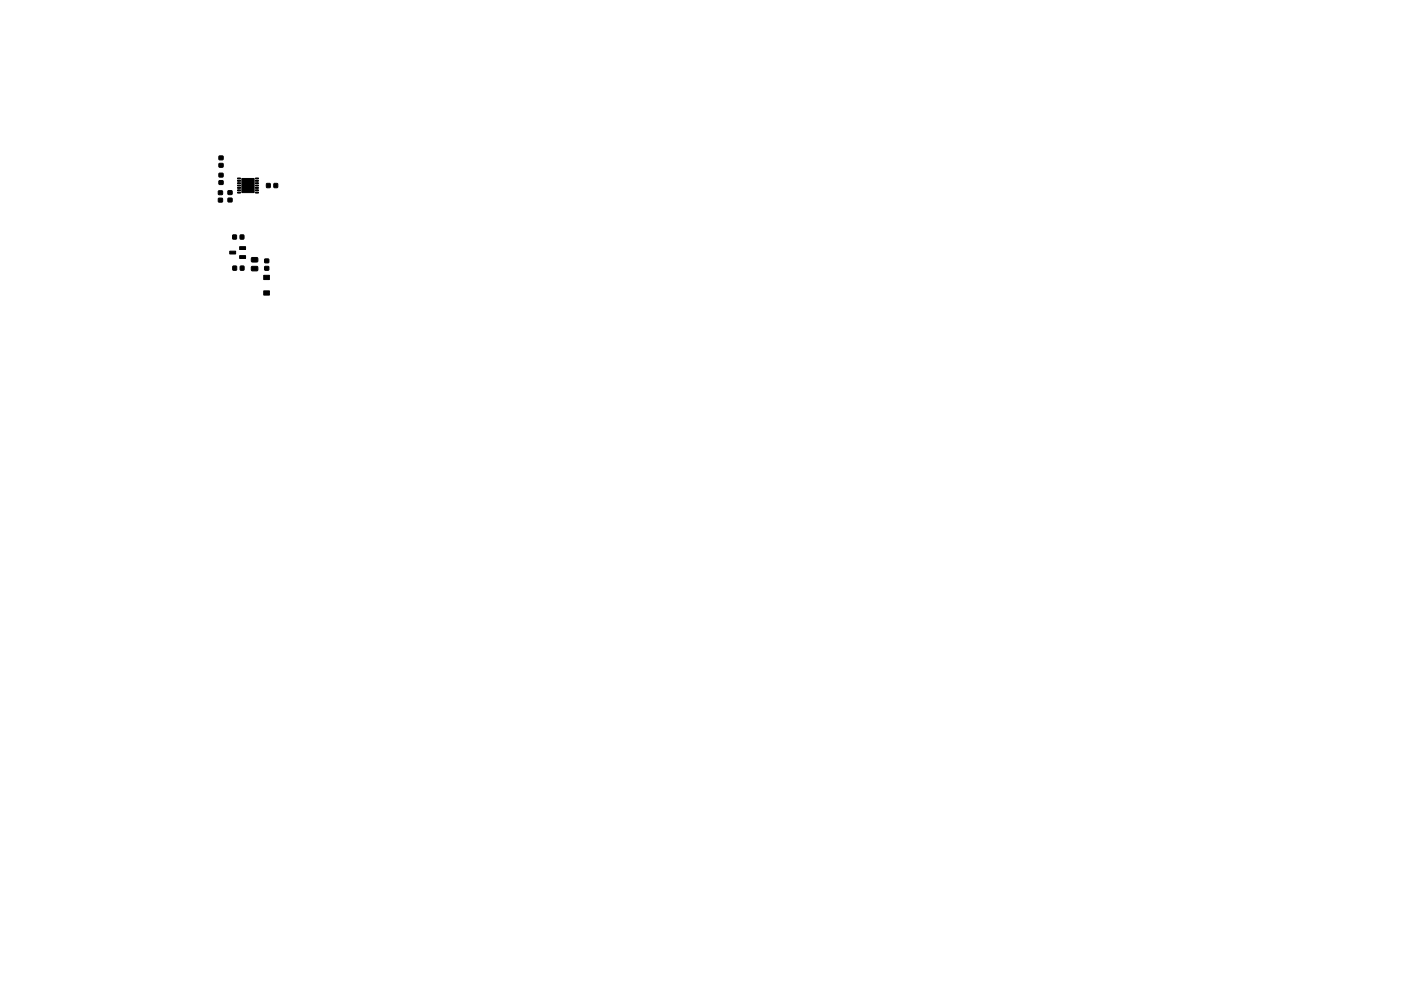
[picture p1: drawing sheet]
<svg xmlns="http://www.w3.org/2000/svg" width="297mm" height="210mm" viewBox="0 0 297 210" stroke-linecap="round" stroke-linejoin="round" font-family="sans-serif">
<g fill="#000" stroke="#000" stroke-width=".21">
<path d="M46.5 36.8h.8v.7h-.8zM46.5 38.4l.8-.1v.8h-.8zM46.5 34.7h.8v.7l-.8 .1zM46.5 33.1h.8v.8h-.8zM50.4 37.8h.6v.2h-.6zM50.4 38.3h.6v.2h-.6zM50.4 38.8h.6v.2h-.6zM50.4 39.3h.6v.2h-.6zM50.4 39.8h.6v.2h-.6zM54.2 39.8h.6v.2h-.6zM54.2 39.3h.6v.2h-.6zM54.2 38.8h.6v.2h-.6z"/>
<path d="M54.2 38.3h.6v.2h-.6zM54.2 37.8h.6v.2h-.6zM56.5 39h.8v.8h-.8zM58.1 39h.8l-.1 .8h-.7zM46.3 42.1h.8l.1 .7-.9 .1zM46.3 40.5h.8l.1 .7-.9 .1zM48.7 53.3h1.3v.6h-1.3zM48.4 42.1l.8-.1v.8h-.8zM48.4 40.5h.8v.7l-.8 .1zM49.4 49.9h.7v.8h-.8zM49.4 56.5h.7v.8h-.7zM50.8 54.2h1.3v.6h-1.3z"/>
<path d="M50.8 52.3h1.3v.6h-1.3zM50.4 40.3h.6v.2h-.6zM50.4 40.8h.6v.2h-.6zM51.3 37.9h2.6v3h-2.6zM50.9 49.9h.8v.8h-.8zM51 56.5h.7v.8h-.8zM53.3 54.7h1.3v.8l-1.2 .1zM53.3 56.6l1.3-.1v.9h-1.2zM54.2 40.8h.6v.2h-.6zM54.2 40.3h.6v.2h-.6zM55.9 58.4h1.2v.9h-1.2zM56.1 55h.9v.7h-.9z"/>
<path d="M56.1 56.6h.9v.7h-.9zM55.9 61.7h1.2v.9h-1.2z"/>
</g>
</svg>
